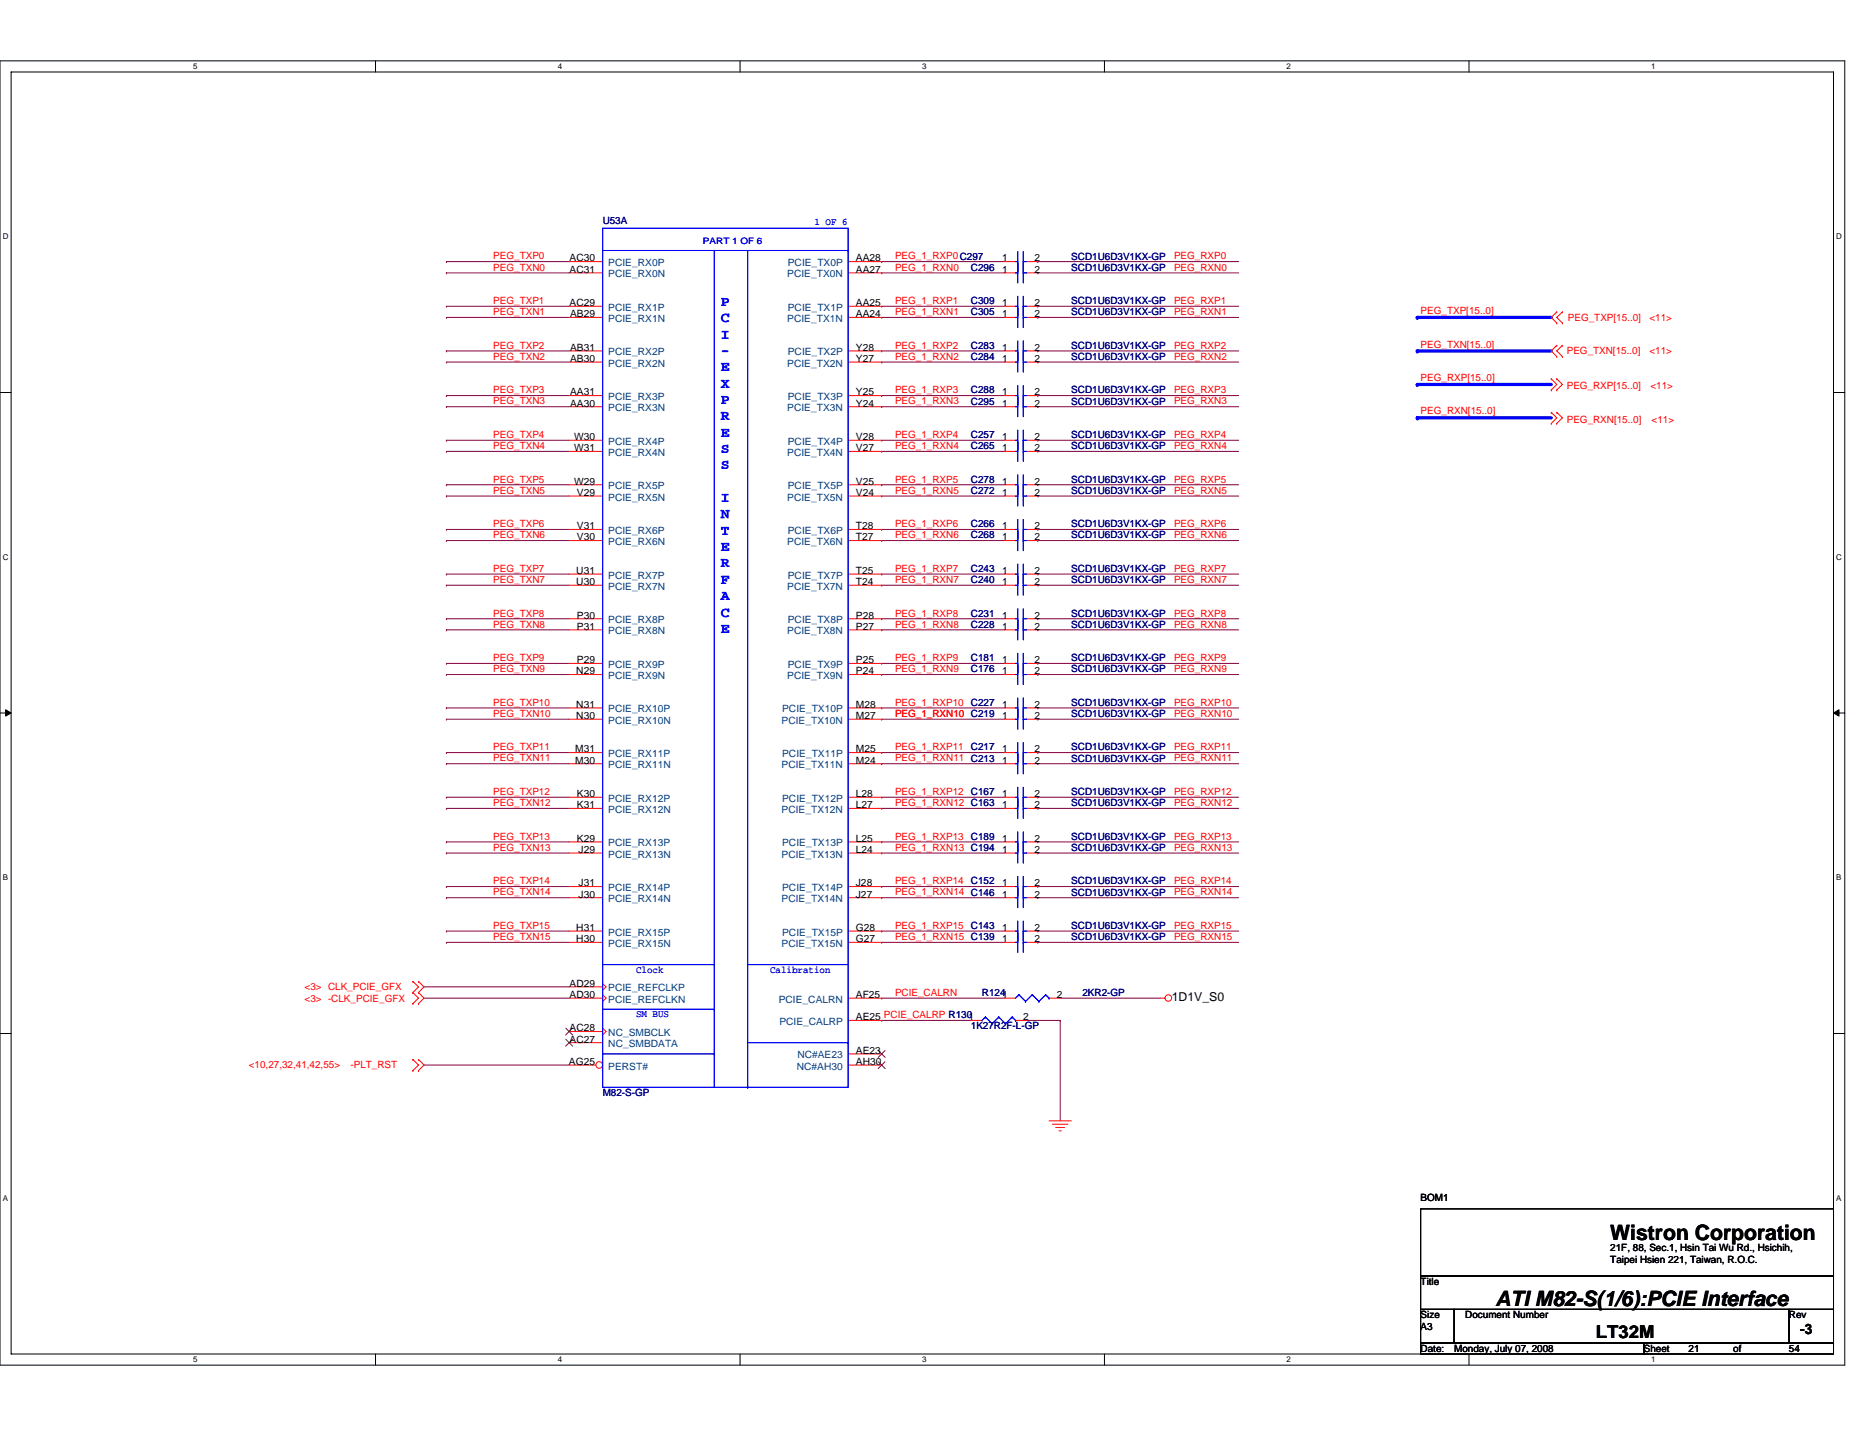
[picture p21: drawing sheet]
<svg xmlns="http://www.w3.org/2000/svg" width="279mm" height="216mm" viewBox="0 0 279 216" stroke-linecap="round" stroke-linejoin="round" font-family="sans-serif">
<defs><g id="words">
<g font-size="3.2">
<text x="241.9" y="186.3">Wistron Corporation</text>
<text x="224.6" y="196.2">ATI M82-S(1/6):PCIE Interface</text>
</g>
<text font-size="2.7" x="239.7" y="201">LT32M</text>
<g font-size="2.2" fill="#00f">
<text x="108.3" y="46">P</text>
<text x="108.3" y="48.4">C</text>
<text x="108.3" y="50.9">I</text>
<text x="108.3" y="53.3">-</text>
<text x="108.3" y="55.8">E</text>
<text x="108.3" y="58.3">X</text>
<text x="108.3" y="60.7">P</text>
<text x="108.3" y="63.2">R</text>
<text x="108.3" y="65.6">E</text>
<text x="108.3" y="68.1">S</text>
<text x="108.3" y="70.5">S</text>
<text x="108.3" y="75.4">I</text>
<text x="108.3" y="77.9">N</text>
<text x="108.3" y="80.3">T</text>
<text x="108.3" y="82.8">E</text>
<text x="108.3" y="85.3">R</text>
<text x="108.3" y="87.7">F</text>
<text x="108.3" y="90.2">A</text>
<text x="108.3" y="92.6">C</text>
<text x="108.3" y="95.1">E</text>
</g>
<text font-size="2.2" x="270.4" y="200.4">-3</text>
<text font-size="1.8" x="176" y="150.4">1D1V_S0</text>
<g font-size="1.5" fill="#000080">
<text x="90.5" y="33.6">U53A</text>
<text x="145.8" y="40.7">C296</text>
<text x="160.9" y="39">SCD1U6D3V1KX-GP</text>
<text x="160.9" y="40.7">SCD1U6D3V1KX-GP</text>
<text x="145.8" y="45.7">C309</text>
<text x="145.8" y="47.4">C305</text>
<text x="160.9" y="45.7">SCD1U6D3V1KX-GP</text>
<text x="160.9" y="47.4">SCD1U6D3V1KX-GP</text>
<text x="145.8" y="52.4">C283</text>
<text x="160.9" y="52.4">SCD1U6D3V1KX-GP</text>
<text x="145.8" y="59.1">C288</text>
<text x="145.8" y="54.1">C284</text>
<text x="160.9" y="59.1">SCD1U6D3V1KX-GP</text>
<text x="160.9" y="54.1">SCD1U6D3V1KX-GP</text>
<text x="145.8" y="65.8">C257</text>
<text x="145.8" y="60.8">C295</text>
<text x="160.9" y="65.8">SCD1U6D3V1KX-GP</text>
<text x="160.9" y="60.8">SCD1U6D3V1KX-GP</text>
<text x="145.8" y="67.5">C265</text>
<text x="160.9" y="67.5">SCD1U6D3V1KX-GP</text>
<text x="145.8" y="72.5">C278</text>
<text x="145.8" y="74.2">C272</text>
<text x="160.9" y="72.5">SCD1U6D3V1KX-GP</text>
<text x="160.9" y="74.2">SCD1U6D3V1KX-GP</text>
<text x="145.8" y="80.9">C268</text>
<text x="145.8" y="79.2">C266</text>
<text x="160.9" y="80.9">SCD1U6D3V1KX-GP</text>
<text x="160.9" y="79.2">SCD1U6D3V1KX-GP</text>
<text x="145.8" y="87.6">C240</text>
<text x="145.8" y="85.9">C243</text>
<text x="160.9" y="87.6">SCD1U6D3V1KX-GP</text>
<text x="160.9" y="85.9">SCD1U6D3V1KX-GP</text>
<text x="145.8" y="94.3">C228</text>
<text x="145.8" y="92.6">C231</text>
<text x="160.9" y="94.3">SCD1U6D3V1KX-GP</text>
<text x="160.9" y="92.6">SCD1U6D3V1KX-GP</text>
<text x="145.8" y="99.3">C181</text>
<text x="145.8" y="101">C176</text>
<text x="160.9" y="99.3">SCD1U6D3V1KX-GP</text>
<text x="160.9" y="101">SCD1U6D3V1KX-GP</text>
<text x="145.8" y="106">C227</text>
<text x="160.9" y="106">SCD1U6D3V1KX-GP</text>
<text x="160.9" y="107.7">SCD1U6D3V1KX-GP</text>
<text x="145.8" y="112.8">C217</text>
<text x="160.9" y="112.8">SCD1U6D3V1KX-GP</text>
<text x="145.8" y="119.5">C167</text>
<text x="160.9" y="119.5">SCD1U6D3V1KX-GP</text>
<text x="160.9" y="114.4">SCD1U6D3V1KX-GP</text>
<text x="160.9" y="121.1">SCD1U6D3V1KX-GP</text>
<text x="145.8" y="126.2">C189</text>
<text x="160.9" y="126.2">SCD1U6D3V1KX-GP</text>
<text x="160.9" y="127.8">SCD1U6D3V1KX-GP</text>
<text x="145.8" y="132.9">C152</text>
<text x="160.9" y="132.9">SCD1U6D3V1KX-GP</text>
<text x="160.9" y="134.6">SCD1U6D3V1KX-GP</text>
<text x="145.8" y="139.6">C143</text>
<text x="160.9" y="141.2">SCD1U6D3V1KX-GP</text>
<text x="160.9" y="139.6">SCD1U6D3V1KX-GP</text>
<text x="147.5" y="149.6">R1241</text>
<text x="162.6" y="149.6">2KR2-GP</text>
<text x="145.8" y="154.7">1K27R2F-L-GP</text>
<text x="90.5" y="164.7">M82-S-GP</text>
</g>
<g font-size="1.5" fill="#00f">
<text x="122.4" y="33.8">1 OF 6</text>
<text x="95.5" y="146.1">Clock</text>
<text x="115.7" y="146.1">Calibration</text>
<text x="95.5" y="152.8">SM BUS</text>
</g>
<g font-size="1.5" fill="#f00">
<text x="74.1" y="39">PEG_TXP0</text>
<text x="74.1" y="40.7">PEG_TXN0</text>
<text x="134.5" y="39">PEG_1_RXP0C297</text>
<text x="134.5" y="40.7">PEG_1_RXN0</text>
<text x="176.4" y="39">PEG_RXP0</text>
<text x="176.4" y="40.7">PEG_RXN0</text>
<text x="74.1" y="47.3">PEG_TXN1</text>
<text x="74.1" y="45.7">PEG_TXP1</text>
<text x="134.5" y="45.7">PEG_1_RXP1</text>
<text x="134.5" y="47.3">PEG_1_RXN1</text>
<text x="176.4" y="45.7">PEG_RXP1</text>
<text x="176.4" y="47.3">PEG_RXN1</text>
<text x="213.4" y="47.2">PEG_TXP[15..0]</text>
<text x="74.1" y="52.4">PEG_TXP2</text>
<text x="134.5" y="52.4">PEG_1_RXP2</text>
<text x="176.4" y="52.4">PEG_RXP2</text>
<text x="213.4" y="52.2">PEG_TXN[15..0]</text>
<text x="235.4" y="53.2">PEG_TXN[15..0]</text>
<text x="235.5" y="48.2">PEG_TXP[15..0]</text>
<text x="247.8" y="53.2">&lt;11&gt;</text>
<text x="247.8" y="48.2">&lt;11&gt;</text>
<text x="74.1" y="54.1">PEG_TXN2</text>
<text x="74.1" y="59.1">PEG_TXP3</text>
<text x="134.5" y="54.1">PEG_1_RXN2</text>
<text x="134.5" y="59.1">PEG_1_RXP3</text>
<text x="176.4" y="54.1">PEG_RXN2</text>
<text x="176.4" y="59.1">PEG_RXP3</text>
<text x="213.4" y="57.3">PEG_RXP[15..0]</text>
<text x="235.4" y="58.4">PEG_RXP[15..0]</text>
<text x="247.9" y="58.4">&lt;11&gt;</text>
<text x="74.1" y="60.8">PEG_TXN3</text>
<text x="74.1" y="65.8">PEG_TXP4</text>
<text x="134.5" y="60.8">PEG_1_RXN3</text>
<text x="134.5" y="65.8">PEG_1_RXP4</text>
<text x="176.4" y="60.8">PEG_RXN3</text>
<text x="176.4" y="65.8">PEG_RXP4</text>
<text x="213.4" y="62.3">PEG_RXN[15..0]</text>
<text x="235.4" y="63.5">PEG_RXN[15..0]</text>
<text x="248.1" y="63.5">&lt;11&gt;</text>
<text x="74.1" y="67.5">PEG_TXN4</text>
<text x="134.5" y="67.5">PEG_1_RXN4</text>
<text x="176.4" y="67.5">PEG_RXN4</text>
<text x="74.1" y="74.2">PEG_TXN5</text>
<text x="74.1" y="72.5">PEG_TXP5</text>
<text x="134.5" y="72.5">PEG_1_RXP5</text>
<text x="134.5" y="74.2">PEG_1_RXN5</text>
<text x="176.4" y="72.5">PEG_RXP5</text>
<text x="176.4" y="74.2">PEG_RXN5</text>
<text x="74.1" y="80.9">PEG_TXN6</text>
<text x="74.1" y="79.2">PEG_TXP6</text>
<text x="134.5" y="79.2">PEG_1_RXP6</text>
<text x="134.5" y="80.9">PEG_1_RXN6</text>
<text x="176.4" y="79.2">PEG_RXP6</text>
<text x="176.4" y="80.9">PEG_RXN6</text>
<text x="74.1" y="87.6">PEG_TXN7</text>
<text x="74.1" y="85.9">PEG_TXP7</text>
<text x="134.5" y="85.9">PEG_1_RXP7</text>
<text x="134.5" y="87.6">PEG_1_RXN7</text>
<text x="176.4" y="85.9">PEG_RXP7</text>
<text x="176.4" y="87.6">PEG_RXN7</text>
<text x="74.1" y="92.6">PEG_TXP8</text>
<text x="74.1" y="94.3">PEG_TXN8</text>
<text x="134.5" y="92.6">PEG_1_RXP8</text>
<text x="134.5" y="94.3">PEG_1_RXN8</text>
<text x="176.4" y="92.6">PEG_RXP8</text>
<text x="176.4" y="94.3">PEG_RXN8</text>
<text x="74.1" y="99.3">PEG_TXP9</text>
<text x="74.1" y="101">PEG_TXN9</text>
<text x="134.5" y="99.3">PEG_1_RXP9</text>
<text x="134.5" y="101">PEG_1_RXN9</text>
<text x="176.4" y="99.3">PEG_RXP9</text>
<text x="176.4" y="101">PEG_RXN9</text>
<text x="74.1" y="106">PEG_TXP10</text>
<text x="74.1" y="107.7">PEG_TXN10</text>
<text x="134.5" y="106">PEG_1_RXP10</text>
<text x="134.5" y="107.7">PEG_1_RXN10 C219</text>
<text x="176.4" y="106">PEG_RXP10</text>
<text x="176.4" y="107.7">PEG_RXN10</text>
<text x="74.1" y="112.7">PEG_TXP11</text>
<text x="134.5" y="112.7">PEG_1_RXP11</text>
<text x="176.4" y="112.7">PEG_RXP11</text>
<text x="74.1" y="119.4">PEG_TXP12</text>
<text x="74.1" y="114.4">PEG_TXN11</text>
<text x="134.5" y="114.4">PEG_1_RXN11 C213</text>
<text x="134.5" y="119.4">PEG_1_RXP12</text>
<text x="176.4" y="114.4">PEG_RXN11</text>
<text x="176.4" y="119.4">PEG_RXP12</text>
<text x="74.1" y="121.1">PEG_TXN12</text>
<text x="134.5" y="121.1">PEG_1_RXN12 C163</text>
<text x="176.4" y="121.1">PEG_RXN12</text>
<text x="74.1" y="126.2">PEG_TXP13</text>
<text x="74.1" y="127.8">PEG_TXN13</text>
<text x="134.5" y="126.2">PEG_1_RXP13</text>
<text x="134.5" y="127.8">PEG_1_RXN13 C194</text>
<text x="176.4" y="126.2">PEG_RXP13</text>
<text x="176.4" y="127.8">PEG_RXN13</text>
<text x="74.1" y="132.9">PEG_TXP14</text>
<text x="74.1" y="134.5">PEG_TXN14</text>
<text x="134.5" y="132.9">PEG_1_RXP14</text>
<text x="134.5" y="134.5">PEG_1_RXN14 C146</text>
<text x="176.4" y="132.9">PEG_RXP14</text>
<text x="176.4" y="134.5">PEG_RXN14</text>
<text x="74.1" y="139.6">PEG_TXP15</text>
<text x="74.1" y="141.2">PEG_TXN15</text>
<text x="134.5" y="139.6">PEG_1_RXP15</text>
<text x="134.5" y="141.2">PEG_1_RXN15 C139</text>
<text x="176.4" y="139.6">PEG_RXP15</text>
<text x="176.4" y="141.2">PEG_RXN15</text>
<text x="45.8" y="148.8">&lt;3&gt; CLK_PCIE_GFX</text>
<text x="134.5" y="149.6">PCIE_CALRN</text>
<text x="45.8" y="150.5">&lt;3&gt; -CLK_PCIE_GFX</text>
<text x="37.4" y="160.5">&lt;10,27,32,41,42,55&gt;</text>
<text x="52.6" y="160.5">-PLT_RST</text>
</g>
<g font-size="1.5">
<text x="85.6" y="39.3">AC30</text>
<text x="85.6" y="41">AC31</text>
<text x="128.6" y="39.3">AA28</text>
<text x="128.6" y="41">AA27</text>
<text x="150.5" y="41">1</text>
<text x="150.5" y="39.3">1</text>
<text x="155.4" y="41">2</text>
<text x="155.4" y="39.3">2</text>
<text x="85.6" y="46">AC29</text>
<text x="85.6" y="47.7">AB29</text>
<text x="128.6" y="46">AA25</text>
<text x="128.6" y="47.7">AA24</text>
<text x="150.5" y="46">1</text>
<text x="150.5" y="47.7">1</text>
<text x="155.4" y="46">2</text>
<text x="155.4" y="47.7">2</text>
<text x="85.6" y="52.7">AB31</text>
<text x="128.6" y="52.7">Y28</text>
<text x="150.5" y="52.7">1</text>
<text x="155.4" y="52.7">2</text>
<text x="85.6" y="54.4">AB30</text>
<text x="85.6" y="59.4">AA31</text>
<text x="128.6" y="59.4">Y25</text>
<text x="128.6" y="54.4">Y27</text>
<text x="150.5" y="59.4">1</text>
<text x="150.5" y="54.4">1</text>
<text x="155.4" y="59.4">2</text>
<text x="155.4" y="54.4">2</text>
<text x="85.6" y="61.1">AA30</text>
<text x="128.6" y="61.1">Y24</text>
<text x="150.5" y="61.1">1</text>
<text x="155.4" y="61.1">2</text>
<text x="86.2" y="66.1">W30</text>
<text x="86.2" y="67.8">W31</text>
<text x="128.6" y="66.1">V28</text>
<text x="128.6" y="67.8">V27</text>
<text x="150.5" y="66.1">1</text>
<text x="150.5" y="67.8">1</text>
<text x="155.4" y="66.1">2</text>
<text x="155.4" y="67.8">2</text>
<text x="86.2" y="72.8">W29</text>
<text x="86.7" y="74.5">V29</text>
<text x="128.6" y="72.8">V25</text>
<text x="128.6" y="74.5">V24</text>
<text x="150.5" y="72.8">1</text>
<text x="150.5" y="74.5">1</text>
<text x="155.4" y="72.8">2</text>
<text x="155.4" y="74.5">2</text>
<text x="86.7" y="79.5">V31</text>
<text x="86.7" y="81.2">V30</text>
<text x="128.6" y="79.5">T28</text>
<text x="128.6" y="81.2">T27</text>
<text x="150.5" y="81.2">1</text>
<text x="150.5" y="79.5">1</text>
<text x="155.4" y="81.2">2</text>
<text x="155.4" y="79.5">2</text>
<text x="86.6" y="86.2">U31</text>
<text x="86.6" y="87.9">U30</text>
<text x="128.6" y="86.2">T25</text>
<text x="128.6" y="87.9">T24</text>
<text x="150.5" y="87.9">1</text>
<text x="150.5" y="86.2">1</text>
<text x="155.4" y="87.9">2</text>
<text x="155.4" y="86.2">2</text>
<text x="86.7" y="92.9">P30</text>
<text x="86.7" y="94.6">P31</text>
<text x="128.6" y="92.9">P28</text>
<text x="128.6" y="94.6">P27</text>
<text x="150.5" y="94.6">1</text>
<text x="150.5" y="92.9">1</text>
<text x="155.4" y="94.6">2</text>
<text x="155.4" y="92.9">2</text>
<text x="86.6" y="101.3">N29</text>
<text x="86.7" y="99.7">P29</text>
<text x="128.6" y="99.7">P25</text>
<text x="128.6" y="101.3">P24</text>
<text x="150.5" y="99.7">1</text>
<text x="150.5" y="101.3">1</text>
<text x="155.4" y="99.7">2</text>
<text x="155.4" y="101.3">2</text>
<text x="86.6" y="106.3">N31</text>
<text x="128.6" y="106.3">M28</text>
<text x="150.5" y="106.3">1</text>
<text x="155.4" y="106.3">2</text>
<text x="86.4" y="113.1">M31</text>
<text x="86.6" y="108">N30</text>
<text x="128.6" y="113.1">M25</text>
<text x="128.6" y="108">M27</text>
<text x="150.5" y="113.1">1</text>
<text x="150.5" y="108">1</text>
<text x="155.4" y="113.1">2</text>
<text x="155.4" y="108">2</text>
<text x="86.4" y="114.7">M30</text>
<text x="86.7" y="119.8">K30</text>
<text x="128.6" y="119.8">L28</text>
<text x="128.6" y="114.7">M24</text>
<text x="150.5" y="119.8">1</text>
<text x="150.5" y="114.7">1</text>
<text x="155.4" y="119.8">2</text>
<text x="155.4" y="114.7">2</text>
<text x="86.7" y="121.4">K31</text>
<text x="128.6" y="121.4">L27</text>
<text x="150.5" y="121.4">1</text>
<text x="155.4" y="121.4">2</text>
<text x="86.7" y="126.5">K29</text>
<text x="86.9" y="128.1">J29</text>
<text x="128.6" y="126.5">L25</text>
<text x="128.6" y="128.1">L24</text>
<text x="150.5" y="126.5">1</text>
<text x="150.5" y="128.1">1</text>
<text x="155.4" y="126.5">2</text>
<text x="155.4" y="128.1">2</text>
<text x="86.9" y="133.2">J31</text>
<text x="86.9" y="134.9">J30</text>
<text x="128.6" y="133.2">J28</text>
<text x="128.6" y="134.9">J27</text>
<text x="150.5" y="133.2">1</text>
<text x="150.5" y="134.9">1</text>
<text x="155.4" y="133.2">2</text>
<text x="155.4" y="134.9">2</text>
<text x="86.6" y="139.9">H31</text>
<text x="86.6" y="141.6">H30</text>
<text x="128.6" y="139.9">G28</text>
<text x="128.6" y="141.6">G27</text>
<text x="150.5" y="141.6">1</text>
<text x="150.5" y="139.9">1</text>
<text x="155.4" y="141.6">2</text>
<text x="155.4" y="139.9">2</text>
<text x="85.6" y="148.3">AD29</text>
<text x="85.6" y="149.9">AD30</text>
<text x="128.6" y="149.9">AF25</text>
<text x="158.7" y="149.9">2</text>
<text x="85.6" y="155">AC28</text>
<text x="128.6" y="153.3">AE25 PCIE_CALRP R1301</text>
<text x="153.7" y="153.3">2</text>
<text x="85.5" y="160">AG25</text>
<text x="85.6" y="156.6">AC27</text>
<text x="128.6" y="158.3">AE23</text>
<text x="128.6" y="160">AH30</text>
<text x="213.4" y="180.5">BOM1</text>
<text x="241.9" y="188">21F, 88, Sec.1, Hsin Tai Wu Rd., Hsichih,</text>
<text x="241.9" y="189.8">Taipei Hsien 221, Taiwan, R.O.C.</text>
<text x="213.4" y="193.1">Title</text>
<text x="213.4" y="199.7">A3</text>
<text x="213.4" y="198.1">Size</text>
<text x="213.4" y="203.1">Date:</text>
<text x="218.4" y="203.1">Monday, July 07, 2008</text>
<text x="220.1" y="198.1">Document Number</text>
<text x="246.9" y="203.1">Sheet</text>
<text x="253.6" y="203.1">21</text>
<text x="260.3" y="203.1">of</text>
<text x="268.7" y="198.1">Rev</text>
<text x="268.7" y="203.1">54</text>
</g>
<g font-size="1.5" fill="#004080">
<text x="91.4" y="40">PCIE_RX0P</text>
<text x="91.4" y="41.7">PCIE_RX0N</text>
<text x="118.3" y="41.7">PCIE_TX0N</text>
<text x="118.3" y="40">PCIE_TX0P</text>
<text x="91.4" y="46.7">PCIE_RX1P</text>
<text x="118.3" y="46.7">PCIE_TX1P</text>
<text x="91.4" y="48.4">PCIE_RX1N</text>
<text x="91.4" y="53.4">PCIE_RX2P</text>
<text x="118.3" y="48.4">PCIE_TX1N</text>
<text x="118.3" y="53.4">PCIE_TX2P</text>
<text x="91.4" y="55.1">PCIE_RX2N</text>
<text x="118.3" y="55.1">PCIE_TX2N</text>
<text x="91.4" y="60.1">PCIE_RX3P</text>
<text x="91.4" y="61.8">PCIE_RX3N</text>
<text x="118.3" y="61.8">PCIE_TX3N</text>
<text x="118.3" y="60.1">PCIE_TX3P</text>
<text x="91.4" y="66.8">PCIE_RX4P</text>
<text x="91.4" y="68.5">PCIE_RX4N</text>
<text x="118.3" y="68.5">PCIE_TX4N</text>
<text x="118.3" y="66.8">PCIE_TX4P</text>
<text x="91.4" y="73.5">PCIE_RX5P</text>
<text x="91.4" y="75.2">PCIE_RX5N</text>
<text x="118.3" y="75.2">PCIE_TX5N</text>
<text x="118.3" y="73.5">PCIE_TX5P</text>
<text x="91.4" y="80.2">PCIE_RX6P</text>
<text x="91.4" y="81.9">PCIE_RX6N</text>
<text x="118.3" y="81.9">PCIE_TX6N</text>
<text x="118.3" y="80.2">PCIE_TX6P</text>
<text x="91.4" y="86.9">PCIE_RX7P</text>
<text x="91.4" y="88.6">PCIE_RX7N</text>
<text x="118.3" y="88.6">PCIE_TX7N</text>
<text x="118.3" y="86.9">PCIE_TX7P</text>
<text x="91.4" y="93.6">PCIE_RX8P</text>
<text x="91.4" y="95.3">PCIE_RX8N</text>
<text x="118.3" y="95.3">PCIE_TX8N</text>
<text x="118.3" y="93.6">PCIE_TX8P</text>
<text x="91.4" y="100.4">PCIE_RX9P</text>
<text x="118.3" y="100.4">PCIE_TX9P</text>
<text x="91.4" y="102">PCIE_RX9N</text>
<text x="91.4" y="107">PCIE_RX10P</text>
<text x="117.5" y="107">PCIE_TX10P</text>
<text x="118.3" y="102">PCIE_TX9N</text>
<text x="91.4" y="108.7">PCIE_RX10N</text>
<text x="91.4" y="113.7">PCIE_RX11P</text>
<text x="117.4" y="108.7">PCIE_TX10N</text>
<text x="117.5" y="113.7">PCIE_TX11P</text>
<text x="91.4" y="115.4">PCIE_RX11N</text>
<text x="117.4" y="115.4">PCIE_TX11N</text>
<text x="91.4" y="120.5">PCIE_RX12P</text>
<text x="91.4" y="122.1">PCIE_RX12N</text>
<text x="117.4" y="122.1">PCIE_TX12N</text>
<text x="117.5" y="120.5">PCIE_TX12P</text>
<text x="91.4" y="127.2">PCIE_RX13P</text>
<text x="91.4" y="128.8">PCIE_RX13N</text>
<text x="117.4" y="128.8">PCIE_TX13N</text>
<text x="117.5" y="127.2">PCIE_TX13P</text>
<text x="91.4" y="133.9">PCIE_RX14P</text>
<text x="91.4" y="135.6">PCIE_RX14N</text>
<text x="117.4" y="135.6">PCIE_TX14N</text>
<text x="117.5" y="133.9">PCIE_TX14P</text>
<text x="91.4" y="140.6">PCIE_RX15P</text>
<text x="91.4" y="142.3">PCIE_RX15N</text>
<text x="117.4" y="142.3">PCIE_TX15N</text>
<text x="117.5" y="140.6">PCIE_TX15P</text>
<text x="91.4" y="148.9">PCIE_REFCLKP</text>
<text x="91.4" y="150.6">PCIE_REFCLKN</text>
<text x="91.4" y="155.7">NC_SMBCLK</text>
<text x="117" y="150.6">PCIE_CALRN</text>
<text x="117.1" y="154">PCIE_CALRP</text>
<text x="91.4" y="160.7">PERST#</text>
<text x="91.4" y="157.3">NC_SMBDATA</text>
<text x="119.7" y="160.7">NC#AH30</text>
<text x="119.8" y="159">NC#AE23</text>
</g>
<text font-size="1.3" fill="#00f" x="105.6" y="36.7">PART 1 OF 6</text>
<g font-size="1.2">
<text x="29" y="10.4">5</text>
<text x="83.8" y="10.4">4</text>
<text x="138.5" y="10.4">3</text>
<text x="193.3" y="10.4">2</text>
<text x="248" y="10.4">1</text>
<text x=".4" y="36">D</text>
<text x="275.8" y="36">D</text>
<text x=".4" y="84.1">C</text>
<text x="275.8" y="84.1">C</text>
<text x=".4" y="132.3">B</text>
<text x="275.8" y="132.3">B</text>
<text x=".4" y="180.4">A</text>
<text x="275.8" y="180.4">A</text>
<text x="29" y="204.7">5</text>
<text x="83.8" y="204.7">4</text>
<text x="138.5" y="204.7">3</text>
<text x="193.3" y="204.7">2</text>
<text x="248" y="204.7">1</text>
</g>
</g></defs>
<path d="M0 9.1h277.1v196h-277.1zM1.7 10.8h273.7v192.6h-273.7z" fill="none" stroke="#000" stroke-width=".15"/>
<g fill="#fff">
<path d="M29 9.3h.7v1.4h-.7z"/>
<path d="M29 203.6h.7v1.4h-.7z"/>
</g>
<path d="M56.4 9.1v1.7M56.4 203.4v1.7" fill="none" stroke="#000" stroke-width=".15"/>
<g fill="#fff">
<path d="M83.8 9.3h.6v1.4h-.6z"/>
<path d="M83.8 203.6h.6v1.4h-.6z"/>
</g>
<path d="M111.2 9.1v1.7M111.2 203.4v1.7" fill="none" stroke="#000" stroke-width=".15"/>
<g fill="#fff">
<path d="M138.5 9.3h.7v1.4h-.7z"/>
<path d="M138.5 203.6h.7v1.4h-.7z"/>
</g>
<path d="M165.9 9.1v1.7M165.9 203.4v1.7" fill="none" stroke="#000" stroke-width=".15"/>
<g fill="#fff">
<path d="M193.3 9.3h.6v1.4h-.6z"/>
<path d="M193.3 203.6h.6v1.4h-.6z"/>
</g>
<path d="M220.7 9.1v1.7M220.7 203.4v1.7" fill="none" stroke="#000" stroke-width=".15"/>
<g fill="#fff">
<path d="M248 9.3h.7v1.4h-.7z"/>
<path d="M248 203.6h.7v1.4h-.7z"/>
<path d="M.4 34.9h.9v1.3h-.9z"/>
<path d="M275.8 34.9h.9v1.3h-.9z"/>
<path d="M.4 83h.9v1.4h-.9z"/>
<path d="M275.8 83h.9v1.4h-.9z"/>
</g>
<path d="M0 59h1.7M275.4 59h1.7" fill="none" stroke="#000" stroke-width=".15"/>
<g fill="#fff">
<path d="M.4 131.2h.8v1.3h-.8z"/>
<path d="M275.8 131.2h.8v1.3h-.8z"/>
</g>
<path d="M0 107.1h1.7M275.4 107.1h1.7" fill="none" stroke="#000" stroke-width=".15"/>
<path d="M.8 106.6l.9 .5-.9 .5zM275.4 107.1l.8-.5v1z" fill="#000" stroke="#000" stroke-width=".15"/>
<g fill="#fff">
<path d="M.4 179.3h.8v1.4h-.8z"/>
<path d="M275.8 179.3h.8v1.4h-.8z"/>
</g>
<path d="M0 155.3h1.7M275.4 155.3h1.7M213.4 181.6h62v10.1h-62zM213.4 191.7h62v5h-62zM213.4 196.7h5v5.1h-5zM218.4 196.7h50.3v5.1h-50.3zM268.7 196.7h6.7v5.1h-6.7zM213.4 201.8h33.5v1.6h-33.5zM246.9 201.8h28.5v1.6h-28.5z" fill="none" stroke="#000" stroke-width=".15"/>
<g fill="none" stroke="#800040" stroke-width=".15">
<path d="M67.1 39.3h.1M67.1 39.3h18.4M132.4 39.3h.1M132.4 39.3h18.5M155.9 39.3h.1M155.9 39.3h30.2M67.1 47.7h.1M67.1 54.4h.1M67.1 41h.1M67.1 46h.1M67.1 52.7h.1M67.1 59.4h.1"/>
<path d="M67.1 41h18.4M67.1 46h18.4M67.1 47.7h18.4M67.1 52.7h18.4M67.1 54.4h18.4M67.1 59.4h18.4M132.4 41h.1M132.4 46h.1M132.4 47.7h.1M132.4 52.7h.1M132.4 54.4h.1M132.4 59.4h.1"/>
<path d="M132.4 41h18.5M132.4 46h18.5M132.4 47.7h18.5M132.4 52.7h18.5M132.4 54.4h18.5M132.4 59.4h18.5M155.9 41h.1M155.9 46h.1M155.9 47.7h.1M155.9 52.7h.1M155.9 54.4h.1M155.9 59.4h.1"/>
<path d="M155.9 41h30.2M155.9 46h30.2M155.9 47.7h30.2M155.9 52.7h30.2M155.9 54.4h30.2M155.9 59.4h30.2M67.1 61.1h.1M67.1 67.8h.1M67.1 74.5h.1M67.1 66.1h.1M67.1 72.8h.1M67.1 79.5h.1"/>
<path d="M67.1 61.1h18.4M67.1 66.1h18.4M67.1 67.8h18.4M67.1 72.8h18.4M67.1 74.5h18.4M67.1 79.5h18.4M132.4 61.1h.1M132.4 66.1h.1M132.4 67.8h.1M132.4 72.8h.1M132.4 74.5h.1M132.4 79.5h.1"/>
<path d="M132.4 61.1h18.5M132.4 66.1h18.5M132.4 67.8h18.5M132.4 72.8h18.5M132.4 74.5h18.5M132.4 79.5h18.5M155.9 61.1h.1M155.9 66.1h.1M155.9 67.8h.1M155.9 72.8h.1M155.9 74.5h.1M155.9 79.5h.1"/>
<path d="M155.9 61.1h30.2M155.9 66.1h30.2M155.9 67.8h30.2M155.9 72.8h30.2M155.9 74.5h30.2M155.9 79.5h30.2M67.1 93h.1M67.1 99.7h.1M67.1 81.2h.1M67.1 87.9h.1M67.1 94.6h.1M67.1 86.3h.1"/>
<path d="M67.1 81.2h18.4M67.1 86.3h18.4M67.1 87.9h18.4M67.1 93h18.4M67.1 94.6h18.4M67.1 99.7h18.4M132.4 81.2h.1M132.4 86.3h.1M132.4 87.9h.1M132.4 93h.1M132.4 94.6h.1M132.4 99.7h.1"/>
<path d="M132.4 81.2h18.5M132.4 86.3h18.5M132.4 87.9h18.5M132.4 93h18.5M132.4 94.6h18.5M132.4 99.7h18.5M155.9 81.2h.1M155.9 86.3h.1M155.9 87.9h.1M155.9 93h.1M155.9 94.6h.1M155.9 99.7h.1"/>
<path d="M155.9 81.2h30.2M155.9 86.3h30.2M155.9 87.9h30.2M155.9 93h30.2M155.9 94.6h30.2M155.9 99.7h30.2M67.1 106.4h.1M67.1 101.3h.1M67.1 113.1h.1M67.1 119.8h.1M67.1 108.1h.1M67.1 114.7h.1"/>
<path d="M67.1 101.3h18.4M67.1 106.4h18.4M67.1 108.1h18.4M67.1 113.1h18.4M67.1 114.7h18.4M67.1 119.8h18.4M132.4 101.3h.1M132.4 106.4h.1M132.4 113.1h.1M132.4 114.7h.1M132.4 119.8h.1M132.4 108.1h.1"/>
<path d="M132.4 101.3h18.5M132.4 106.4h18.5M132.4 108.1h18.5M132.4 113.1h18.5M132.4 114.7h18.5M132.4 119.8h18.5M155.9 101.3h.1M155.9 106.4h.1M155.9 108.1h.1M155.9 113.1h.1M155.9 114.7h.1M155.9 119.8h.1"/>
<path d="M155.9 101.3h30.2M155.9 106.4h30.2M155.9 108.1h30.2M155.9 113.1h30.2M155.9 114.7h30.2M155.9 119.8h30.2M67.1 139.9h.1M67.1 126.5h.1M67.1 128.2h.1M67.1 133.2h.1M67.1 134.9h.1M67.1 121.5h.1"/>
<path d="M67.1 121.5h18.4M67.1 126.5h18.4M67.1 128.2h18.4M67.1 133.2h18.4M67.1 134.9h18.4M67.1 139.9h18.4M132.4 121.5h.1M132.4 126.5h.1M132.4 128.2h.1M132.4 133.2h.1M132.4 134.9h.1M132.4 139.9h.1"/>
<path d="M132.4 121.5h18.5M132.4 126.5h18.5M132.4 128.2h18.5M132.4 133.2h18.5M132.4 134.9h18.5M132.4 139.9h18.5M155.9 121.5h.1M155.9 126.5h.1M155.9 128.2h.1M155.9 133.2h.1M155.9 134.9h.1M155.9 139.9h.1"/>
<path d="M155.9 121.5h30.2M155.9 126.5h30.2M155.9 128.2h30.2M155.9 133.2h30.2M155.9 134.9h30.2M155.9 139.9h30.2M63.7 150h21.8M63.7 148.3h21.8M67.1 141.6h.1M67.1 141.6h18.4M132.4 150h.1M132.4 153.3h.1"/>
<path d="M132.4 141.6h.1M132.4 150h18.5M132.4 153.3h13.4M132.4 141.6h18.5M154.2 153.3h5.1M155.9 141.6h.1M155.9 141.6h30.2M159.3 150h15M159.3 153.3h.1M159.3 153.3v15.1M63.7 160h21.8"/>
</g>
<path d="M212.9 57.8h.1M212.9 47.7h.1M212.9 52.7h.1M212.9 57.8h20.1M212.9 47.7h20.1M212.9 52.7h20.1M212.9 62.8h.1M212.9 62.8h20.1" fill="none" stroke="#00f" stroke-width=".49"/>
<g fill="none" stroke="#f00" stroke-width=".15">
<path d="M85.5 39.3h5M127.4 39.3h5M85.5 41h5M85.5 59.4h5M85.5 46h5M85.5 47.7h5M85.5 52.7h5M85.5 54.4h5M127.4 41h5M127.4 59.4h5M127.4 46h5M127.4 47.7h5"/>
<path d="M127.4 52.7h5M127.4 54.4h5M150.9 41h1.6M150.9 59.4h1.6M154.2 41h1.7M154.2 59.4h1.7M233 56.9h.1M233 58.6h.1M233 56.9l.8 .9-.8 .8M233.8 56.9h.1M233.8 58.6h.1M233.8 51.9h.1"/>
<path d="M233.8 53.6h.1M233.8 46.9h.1M233.8 48.5h.1M233.8 56.9l.9 .9-.9 .8M233.8 51.9l-.8 .8 .8 .9M233.8 46.9l-.8 .8 .8 .8M234.7 53.6h.1M234.7 51.9h.1M234.7 48.5h.1M234.7 46.9h.1M234.7 51.9l-.9 .8 .9 .9M234.7 46.9l-.9 .8 .9 .8"/>
<path d="M85.5 66.1h5M85.5 67.8h5M85.5 61.1h5M85.5 72.8h5M85.5 74.5h5M85.5 79.5h5M127.4 66.1h5M127.4 67.8h5M127.4 61.1h5M127.4 72.8h5M127.4 74.5h5M127.4 79.5h5"/>
<path d="M150.9 66.1h1.6M150.9 67.8h1.6M150.9 61.1h1.6M154.2 66.1h1.7M154.2 67.8h1.7M154.2 61.1h1.7M233 62h.1M233 63.6h.1M233 62l.8 .8-.8 .8M233.8 62h.1M233.8 63.6h.1M233.8 62l.9 .8-.9 .8"/>
<path d="M85.5 87.9h5M85.5 81.2h5M85.5 86.3h5M127.4 87.9h5M127.4 81.2h5M127.4 86.3h5M150.9 94.6h1.6M150.9 87.9h1.6M150.9 81.2h1.6M154.2 94.6h1.7M154.2 87.9h1.7M154.2 81.2h1.7"/>
<path d="M150.9 119.8h1.6M150.9 113.1h1.6M150.9 106.4h1.6M154.2 119.8h1.7M154.2 113.1h1.7M154.2 106.4h1.7M150.9 133.2h1.6M150.9 126.5h1.6M154.2 133.2h1.7M154.2 126.5h1.7M62 149.1h.1M62 147.4h.1"/>
<path d="M62 150.8h.1M62 159.2h.1M62 147.4l.9 .9-.9 .8M62 149.1l.9 .9-.9 .8M62 159.2l.9 .8-.9 .8M62.9 147.4h.1M62.9 149.1h.1M62.9 150.8h.1M62.9 159.2h.1M62.9 147.4l.8 .9-.8 .8M62.9 149.1l.8 .9-.8 .8M62.9 159.2l.8 .8-.8 .8"/>
<path d="M85.5 148.3h5M85.5 150h5M90.5 147.8l.5 .5-.5 .5M90.5 149.5l.5 .5-.5 .5M174.3 150h.7M62 160.8h.1M62.9 160.8h.1M157.6 168.4h3.3M158.1 168.9h2.3M158.6 169.4h1.3M159.1 169.9h.3"/>
<circle cx="175.5" cy="149.9" r=".49"/>
</g>
<g fill="none" stroke="#00f" stroke-width=".15">
<path d="M152.9 39.5v3M153.7 39.5v3M152.5 41h.4M152.5 59.4h.4M152.9 57.9v3M152.9 59.6v3M153.7 41h.1M153.7 57.9v3M153.7 59.4h.1M153.7 59.6v3M153.7 41h.5M153.7 59.4h.5"/>
<path d="M152.5 66.1h.4M152.5 67.8h.4M152.5 61.1h.4M152.9 79.7v3M152.9 64.6v3M152.9 66.3v3M153.7 79.7v3M153.7 64.6v3M153.7 66.1h.1M153.7 66.3v3M153.7 67.8h.1M153.7 61.1h.1"/>
<path d="M153.7 66.1h.5M153.7 67.8h.5M153.7 61.1h.5M152.5 94.6h.4M152.5 87.9h.4M152.5 81.2h.4M152.9 93.1v3M152.9 86.4v3M153.7 93.1v3M153.7 94.6h.1M153.7 86.4v3M153.7 87.9h.1"/>
<path d="M153.7 81.2h.1M153.7 94.6h.5M153.7 87.9h.5M153.7 81.2h.5M152.5 119.8h.4M152.5 113.1h.4M152.5 106.4h.4M152.9 118.3v3M152.9 111.6v3M152.9 104.9v3M153.7 118.3v3M153.7 119.8h.1"/>
<path d="M153.7 111.6v3M153.7 113.1h.1M153.7 104.9v3M153.7 106.4h.1M153.7 119.8h.5M153.7 113.1h.5M153.7 106.4h.5M152.5 133.2h.4M152.5 126.5h.4M152.9 131.7v3M152.9 125v3M153.7 131.7v3"/>
<path d="M153.7 133.2h.1M153.7 125v3M153.7 126.5h.1M153.7 133.2h.5M153.7 126.5h.5"/>
</g>
<circle cx="90" cy="160" r=".5" fill="#fff" stroke="#f00" stroke-width=".15"/>
<g fill="none" stroke="#f00" stroke-width=".15">
<path d="M150.9 39.3h1.6M154.2 39.3h1.7M150.9 46h1.6M150.9 47.7h1.6M150.9 52.7h1.6M150.9 54.4h1.6M154.2 46h1.7M154.2 47.7h1.7M154.2 52.7h1.7M154.2 54.4h1.7M150.9 72.8h1.6M150.9 74.5h1.6"/>
<path d="M150.9 79.5h1.6M154.2 72.8h1.7M154.2 74.5h1.7M154.2 79.5h1.7M85.5 93h5M85.5 94.6h5M85.5 99.7h5M127.4 93h5M127.4 94.6h5M127.4 99.7h5M150.9 93h1.6M150.9 99.7h1.6"/>
<path d="M150.9 86.3h1.6M154.2 93h1.7M154.2 99.7h1.7M154.2 86.3h1.7M85.5 101.3h5M85.5 106.4h5M85.5 108.1h5M85.5 113.1h5M85.5 114.7h5M85.5 119.8h5M127.4 101.3h5M127.4 106.4h5"/>
<path d="M127.4 108.1h5M127.4 113.1h5M127.4 114.7h5M127.4 119.8h5M150.9 101.3h1.6M150.9 108.1h1.6M150.9 114.7h1.6M154.2 101.3h1.7M154.2 108.1h1.7M154.2 114.7h1.7M85.5 121.5h5M85.5 126.5h5"/>
<path d="M85.5 128.2h5M85.5 133.2h5M85.5 134.9h5M85.5 139.9h5M127.4 121.5h5M127.4 126.5h5M127.4 128.2h5M127.4 133.2h5M127.4 134.9h5M127.4 139.9h5M150.9 121.5h1.6M150.9 128.2h1.6"/>
<path d="M150.9 134.9h1.6M150.9 139.9h1.6M154.2 121.5h1.7M154.2 128.2h1.7M154.2 134.9h1.7M154.2 139.9h1.7M85.5 141.6h5M85.5 155h5M85.5 156.7h5M90.5 154.5l.5 .5-.5 .5M127.4 141.6h5M127.4 150h5"/>
<path d="M127.4 153.3h5M127.4 158.3h5M145.8 153.3h1.7M150.9 141.6h1.6M150.9 150h1.6M152.5 153.3h1.7M154.2 141.6h1.7M157.6 150h1.7M85.5 160h4M127.4 160h5"/>
</g>
<path d="M85 154.5l1 1M85 156.1l1 1.1M86 154.5l-1 1M86 156.1l-1 1.1M131.9 157.8l1.1 1.1M131.9 159.5l1.1 1M132.9 157.8l-1 1.1M132.9 159.5l-1 1" fill="none" stroke="#804000" stroke-width=".15"/>
<g fill="none" stroke="#00f" stroke-width=".15">
<path d="M90.5 37.6h36.9M90.5 34.3h36.9v129.1h-36.9zM107.3 37.6v125.8M112.3 37.6v125.8M127.4 37.6h.1M152.5 39.3h.4M152.9 37.8v3M153.7 37.8v3M153.7 39.3h.1M153.7 39.3h.5M152.5 46h.4M152.5 47.7h.4"/>
<path d="M152.5 52.7h.4M152.5 54.4h.4M152.9 44.5v3M152.9 46.2v3M152.9 51.2v3M152.9 52.9v3M153.7 44.5v3M153.7 46h.1M153.7 46.2v3M153.7 47.7h.1M153.7 51.2v3M153.7 52.7h.1"/>
<path d="M153.7 52.9v3M153.7 54.4h.1M153.7 46h.5M153.7 47.7h.5M153.7 52.7h.5M153.7 54.4h.5M152.5 72.8h.4M152.5 74.5h.4M152.5 79.5h.4M152.9 71.3v3.1M152.9 73v3M152.9 78v3"/>
<path d="M153.7 71.3v3.1M153.7 72.8h.1M153.7 73v3M153.7 74.5h.1M153.7 78v3M153.7 79.5h.1M153.7 72.8h.5M153.7 74.5h.5M153.7 79.5h.5M152.5 99.7h.4M152.5 93h.4M152.5 86.3h.4"/>
<path d="M152.9 98.1v3.1M152.9 91.5v3M152.9 84.8v3M152.9 99.8v3M153.7 98.1v3.1M153.7 99.7h.1M153.7 91.5v3M153.7 93h.1M153.7 84.8v3M153.7 86.3h.1M153.7 99.8v3M153.7 99.7h.5"/>
<path d="M153.7 93h.5M153.7 86.3h.5M152.5 114.7h.4M152.5 108.1h.4M152.5 101.3h.4M152.9 120v3M152.9 113.2v3.1M152.9 106.5v3.1M153.7 120v3M153.7 113.2v3.1M153.7 114.7h.1M153.7 106.5v3.1"/>
<path d="M153.7 108.1h.1M153.7 101.3h.1M153.7 114.7h.5M153.7 108.1h.5M153.7 101.3h.5M152.5 134.9h.4M152.5 128.2h.4M152.5 121.5h.4M152.5 139.9h.4M152.9 133.4v3M152.9 126.7v3M152.9 138.4v3"/>
<path d="M153.7 133.4v3M153.7 134.9h.1M153.7 126.7v3M153.7 128.2h.1M153.7 121.5h.1M153.7 138.4v3M153.7 139.9h.1M153.7 134.9h.5M153.7 128.2h.5M153.7 121.5h.5M153.7 139.9h.5M90.5 144.9h16.8"/>
<path d="M90.5 158.3h16.8M90.5 151.6h16.8M107.3 158.3h.1M107.3 151.6h.1M112.3 144.9h15.1M112.3 156.7h15.1M127.4 156.7h.1M148 152.8h.1M148 152.8l-.5 .5M148 152.8l1 1M149 153.8h.1M150 152.8h.1"/>
<path d="M150 152.8l-1 1M150 152.8l1 1M151 153.8h.1M152 152.8h.1M152 152.8l-1 1M152 152.8l.5 .5M152.5 141.6h.4M152.5 153.3h.1M152.9 140.1v3M153.1 149.5h.1M153.1 149.5l-.6 .5M153.1 149.5l1 1"/>
<path d="M153.7 140.1v3M153.7 141.6h.1M153.7 141.6h.5M154.1 150.5h.1M155.1 149.5h.1M155.1 149.5l-1 1M155.1 149.5l1 1M156.1 150.5h.1M157.1 149.5h.1M157.1 149.5l-1 1M157.1 149.5l.5 .5M157.6 150h.1"/>
<path d="M112.3 163.4h.1"/>
</g>
<use href="#words"/>
</svg>
